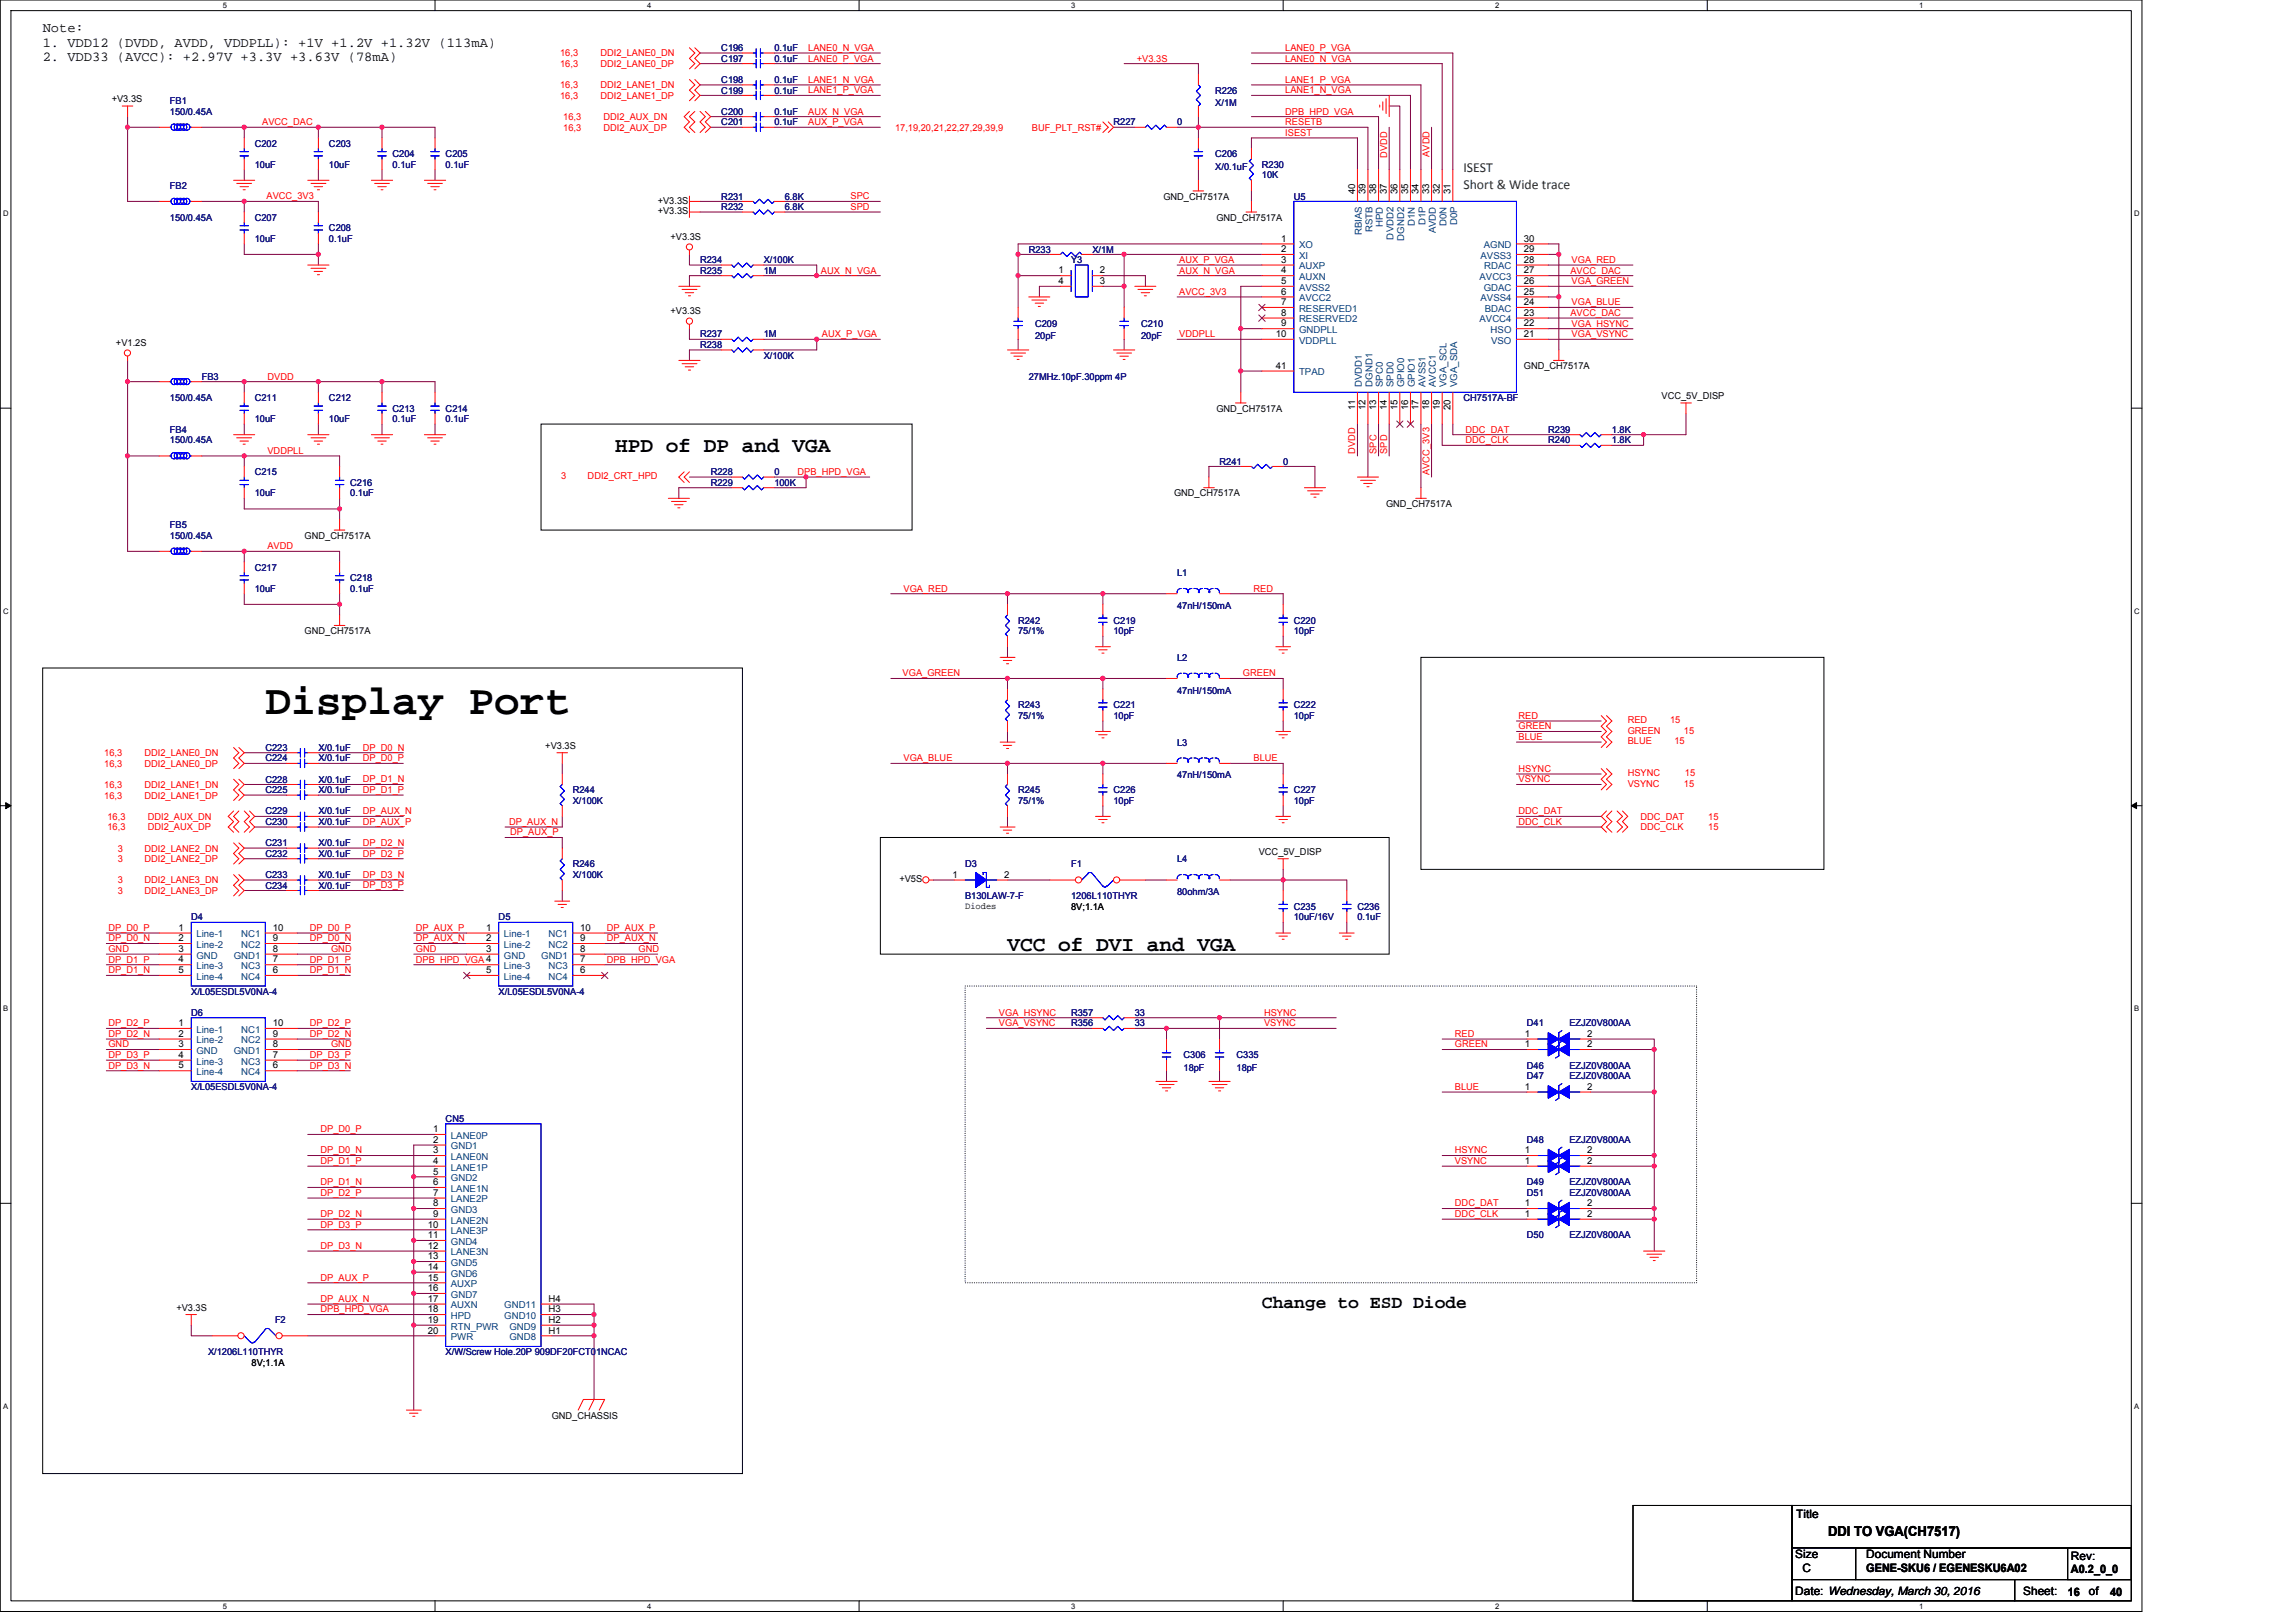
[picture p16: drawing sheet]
<svg xmlns="http://www.w3.org/2000/svg" width="297mm" height="210mm" viewBox="0 0 297 210" stroke-linecap="round" stroke-linejoin="round" font-family="sans-serif">
<defs><g id="words">
<text font-size="5.5" x="34.3" y="92.4">Display Port</text>
<g font-size="2.7">
<text x="79.6" y="58.5">HPD of DP and VGA</text>
<text x="130.3" y="123">VCC of DVI and VGA</text>
</g>
<text font-size="2.3" x="163.3" y="169.3">Change to ESD Diode</text>
<g font-size="1.8">
<text x="5.5" y="4.1">Note:</text>
<text x="5.5" y="6">1. VDD12 (DVDD, AVDD, VDDPLL): +1V +1.2V +1.32V (113mA)</text>
<text x="5.5" y="7.9">2. VDD33 (AVCC): +2.97V +3.3V +3.63V (78mA)</text>
<text x="236.5" y="198.8">DDI TO VGA(CH7517)</text>
</g>
<g font-size="1.8" fill="#008000">
<text x="189.3" y="22.3">ISEST</text>
<text x="189.3" y="24.4">Short &amp; Wide trace</text>
</g>
<g font-size="1.5">
<text x="232.4" y="196.4">Title</text>
<text x="232.3" y="201.6">Size</text>
<text x="233.2" y="203.4">C</text>
<text x="241.4" y="201.6">Document Number</text>
<text x="241.4" y="203.4">GENE-SKU6 / EGENESKU6A02</text>
<text x="267.9" y="201.9">Rev:</text>
<text x="267.9" y="203.6">A0.2_0_0</text>
<text x="232.3" y="206.4">Date: Wednesday, March 30, 2016</text>
<text x="261.7" y="206.4">Sheet:</text>
<text x="267.5" y="206.4">16</text>
<text x="270.3" y="206.4">of</text>
<text x="273" y="206.4">40</text>
</g>
<g font-size="1.2" fill="#f00">
<text x="72.5" y="7.3">16,3</text>
<text x="72.5" y="8.7">16,3</text>
<text x="72.5" y="11.4">16,3</text>
<text x="77.7" y="7.3">DDI2_LANE0_DN</text>
<text x="77.7" y="8.7">DDI2_LANE0_DP</text>
<text x="77.7" y="11.4">DDI2_LANE1_DN</text>
<text x="104.6" y="6.6">LANE0_N_VGA</text>
<text x="104.6" y="8">LANE0_P_VGA</text>
<text x="104.6" y="10.7">LANE1_N_VGA</text>
<text x="147.1" y="8">+V3.3S</text>
<text x="166.3" y="6.6">LANE0_P_VGA</text>
<text x="166.3" y="8">LANE0_N_VGA</text>
<text x="166.3" y="10.7">LANE1_P_VGA</text>
<text x="33.9" y="16.2">AVCC_DAC</text>
<text x="72.5" y="12.8">16,3</text>
<text x="72.9" y="16.9">16,3</text>
<text x="72.9" y="15.5">16,3</text>
<text x="77.7" y="12.8">DDI2_LANE1_DP</text>
<text x="78.1" y="16.9">DDI2_AUX_DP</text>
<text x="78.1" y="15.5">DDI2_AUX_DN</text>
<text x="104.6" y="12.1">LANE1_P_VGA</text>
<text x="104.6" y="14.8">AUX_N_VGA</text>
<text x="104.6" y="16.2">AUX_P_VGA</text>
<text x="115.8" y="16.9">17,19,20,21,22,27,29,39,9</text>
<text x="133.5" y="16.9">BUF_PLT_RST#</text>
<text x="166.3" y="17.6">ISEST</text>
<text x="166.3" y="12.1">LANE1_N_VGA</text>
<text x="166.3" y="14.8">DPB_HPD_VGA</text>
<text x="166.3" y="16.2">RESETB</text>
<text x="179.4" y="20.4" transform="rotate(-90 179.4 20.4)">DVDD</text>
<text x="184.9" y="20.3" transform="rotate(-90 184.9 20.3)">AVDD</text>
<text x="34.5" y="25.8">AVCC_3V3</text>
<text x="110" y="25.8">SPC</text>
<text x="110" y="27.2">SPD</text>
<text x="106.2" y="35.4">AUX_N_VGA</text>
<text x="152.6" y="34">AUX_P_VGA</text>
<text x="152.6" y="35.4">AUX_N_VGA</text>
<text x="203.2" y="35.4">AVCC_DAC</text>
<text x="203.3" y="34">VGA_RED</text>
<text x="152.6" y="38.1">AVCC_3V3</text>
<text x="203.2" y="40.9">AVCC_DAC</text>
<text x="203.3" y="36.8">VGA_GREEN</text>
<text x="203.3" y="39.5">VGA_BLUE</text>
<text x="106.3" y="43.6">AUX_P_VGA</text>
<text x="152.6" y="43.6">VDDPLL</text>
<text x="203.3" y="42.2">VGA_HSYNC</text>
<text x="203.3" y="43.6">VGA_VSYNC</text>
<text x="34.6" y="49.1">DVDD</text>
<text x="34.6" y="58.7">VDDPLL</text>
<text x="175.3" y="58.7" transform="rotate(-90 175.3 58.7)">DVDD</text>
<text x="178.1" y="58.7" transform="rotate(-90 178.1 58.7)">SPC</text>
<text x="179.4" y="58.7" transform="rotate(-90 179.4 58.7)">SPD</text>
<text x="189.6" y="57.3">DDC_CLK</text>
<text x="189.6" y="56">DDC_DAT</text>
<text x="72.6" y="62">3</text>
<text x="76" y="62">DDI2_CRT_HPD</text>
<text x="103.2" y="61.4">DPB_HPD_VGA</text>
<text x="184.9" y="61.4" transform="rotate(-90 184.9 61.4)">AVCC_3V3</text>
<text x="34.6" y="71.1">AVDD</text>
<text x="116.9" y="76.5">VGA_RED</text>
<text x="162.2" y="76.5">RED</text>
<text x="116.8" y="87.5">VGA_GREEN</text>
<text x="160.8" y="87.5">GREEN</text>
<text x="196.5" y="93">RED</text>
<text x="196.5" y="94.4">GREEN</text>
<text x="196.5" y="95.7">BLUE</text>
<text x="210.6" y="93.6">RED</text>
<text x="210.6" y="95">GREEN</text>
<text x="216.1" y="93.6">15</text>
<text x="217.8" y="95">15</text>
<text x="13.5" y="97.8">16,3</text>
<text x="13.5" y="99.2">16,3</text>
<text x="13.5" y="101.9">16,3</text>
<text x="18.7" y="97.8">DDI2_LANE0_DN</text>
<text x="18.7" y="99.2">DDI2_LANE0_DP</text>
<text x="18.7" y="101.9">DDI2_LANE1_DN</text>
<text x="46.9" y="97.1">DP_D0_N</text>
<text x="46.9" y="98.5">DP_D0_P</text>
<text x="46.9" y="101.2">DP_D1_N</text>
<text x="116.9" y="98.5">VGA_BLUE</text>
<text x="162.2" y="98.5">BLUE</text>
<text x="196.5" y="99.9">HSYNC</text>
<text x="196.5" y="101.2">VSYNC</text>
<text x="210.6" y="96.3">BLUE</text>
<text x="210.6" y="100.4">HSYNC</text>
<text x="210.6" y="101.8">VSYNC</text>
<text x="216.6" y="96.3">15</text>
<text x="217.8" y="101.8">15</text>
<text x="218" y="100.4">15</text>
<text x="13.5" y="103.3">16,3</text>
<text x="13.9" y="107.4">16,3</text>
<text x="13.9" y="106">16,3</text>
<text x="18.7" y="103.3">DDI2_LANE1_DP</text>
<text x="19.1" y="107.4">DDI2_AUX_DP</text>
<text x="19.1" y="106">DDI2_AUX_DN</text>
<text x="46.9" y="102.6">DP_D1_P</text>
<text x="46.9" y="105.3">DP_AUX_N</text>
<text x="46.9" y="106.7">DP_AUX_P</text>
<text x="65.9" y="106.7">DP_AUX_N</text>
<text x="196.5" y="105.3">DDC_DAT</text>
<text x="196.5" y="106.7">DDC_CLK</text>
<text x="212.2" y="106">DDC_DAT</text>
<text x="212.2" y="107.4">DDC_CLK</text>
<text x="221" y="107.4">15</text>
<text x="221" y="106">15</text>
<text x="15.3" y="110.2">3</text>
<text x="15.3" y="111.5">3</text>
<text x="18.7" y="110.2">DDI2_LANE2_DN</text>
<text x="18.7" y="111.5">DDI2_LANE2_DP</text>
<text x="46.9" y="109.5">DP_D2_N</text>
<text x="46.9" y="110.8">DP_D2_P</text>
<text x="46.9" y="113.6">DP_D3_N</text>
<text x="66" y="108.1">DP_AUX_P</text>
<text x="15.3" y="114.3">3</text>
<text x="15.3" y="115.7">3</text>
<text x="18.7" y="114.3">DDI2_LANE3_DN</text>
<text x="18.7" y="115.7">DDI2_LANE3_DP</text>
<text x="46.9" y="114.9">DP_D3_P</text>
<text x="14" y="120.4">DP_D0_P</text>
<text x="14" y="121.8">DP_D0_N</text>
<text x="14" y="124.5">DP_D1_P</text>
<text x="14" y="125.9">DP_D1_N</text>
<text x="14" y="123.2">GND</text>
<text x="40.1" y="120.4">DP_D0_P</text>
<text x="40.1" y="121.8">DP_D0_N</text>
<text x="40.1" y="124.5">DP_D1_P</text>
<text x="40.1" y="125.9">DP_D1_N</text>
<text x="42.8" y="123.2">GND</text>
<text x="53.8" y="120.4">DP_AUX_P</text>
<text x="53.8" y="121.8">DP_AUX_N</text>
<text x="53.8" y="124.5">DPB_HPD_VGA 4</text>
<text x="53.8" y="123.2">GND</text>
<text x="78.5" y="120.4">DP_AUX_P</text>
<text x="78.5" y="121.8">DP_AUX_N</text>
<text x="78.5" y="124.5">DPB_HPD_VGA</text>
<text x="82.6" y="123.2">GND</text>
<text x="129.2" y="131.4">VGA_HSYNC</text>
<text x="163.5" y="131.4">HSYNC</text>
<text x="14" y="132.8">DP_D2_P</text>
<text x="14" y="134.2">DP_D2_N</text>
<text x="14" y="136.9">DP_D3_P</text>
<text x="14" y="135.5">GND</text>
<text x="40.1" y="132.8">DP_D2_P</text>
<text x="40.1" y="134.2">DP_D2_N</text>
<text x="40.1" y="136.9">DP_D3_P</text>
<text x="42.8" y="135.5">GND</text>
<text x="129.2" y="132.8">VGA_VSYNC</text>
<text x="163.5" y="132.8">VSYNC</text>
<text x="188.2" y="134.2">RED</text>
<text x="188.2" y="135.5">GREEN</text>
<text x="14" y="138.3">DP_D3_N</text>
<text x="40.1" y="138.3">DP_D3_N</text>
<text x="188.2" y="141">BLUE</text>
<text x="41.5" y="149.2">DP_D0_N</text>
<text x="41.5" y="146.5">DP_D0_P</text>
<text x="188.2" y="149.2">HSYNC</text>
<text x="41.5" y="150.6">DP_D1_P</text>
<text x="41.5" y="153.4">DP_D1_N</text>
<text x="41.5" y="154.7">DP_D2_P</text>
<text x="188.2" y="150.6">VSYNC</text>
<text x="41.5" y="157.5">DP_D2_N</text>
<text x="41.5" y="158.8">DP_D3_P</text>
<text x="41.5" y="161.6">DP_D3_N</text>
<text x="188.2" y="156.1">DDC_DAT</text>
<text x="188.2" y="157.5">DDC_CLK</text>
<text x="41.5" y="165.7">DP_AUX_P</text>
<text x="41.5" y="168.4">DP_AUX_N</text>
<text x="41.5" y="169.8">DPB_HPD_VGA</text>
</g>
<g font-size="1.2" fill="#000080">
<text x="93.3" y="8">C197</text>
<text x="93.3" y="10.7">C198</text>
<text x="93.3" y="6.6">C196</text>
<text x="100.2" y="8">0.1uF</text>
<text x="100.2" y="10.7">0.1uF</text>
<text x="100.2" y="6.6">0.1uF</text>
<text x="22" y="13.5">FB1</text>
<text x="22" y="14.8">150/0.45A</text>
<text x="93.3" y="12.1">C199</text>
<text x="93.3" y="14.8">C200</text>
<text x="93.3" y="16.2">C201</text>
<text x="100.2" y="12.1">0.1uF</text>
<text x="100.2" y="14.8">0.1uF</text>
<text x="100.2" y="16.2">0.1uF</text>
<text x="144.1" y="16.2">R227</text>
<text x="152.3" y="16.2">0</text>
<text x="157.2" y="12.1">R226</text>
<text x="157.2" y="13.7">X/1M</text>
<text x="33" y="19">C202</text>
<text x="33" y="21.7">10uF</text>
<text x="42.6" y="19">C203</text>
<text x="42.6" y="21.7">10uF</text>
<text x="50.8" y="20.3">C204</text>
<text x="50.8" y="21.7">0.1uF</text>
<text x="57.7" y="20.3">C205</text>
<text x="57.7" y="21.7">0.1uF</text>
<text x="157.2" y="20.3">C206</text>
<text x="157.2" y="22">X/0.1uF</text>
<text x="163.3" y="21.7">R230</text>
<text x="163.3" y="23.1">10K</text>
<text x="22" y="24.4">FB2</text>
<text x="22" y="28.6">150/0.45A</text>
<text x="33" y="28.6">C207</text>
<text x="42.6" y="29.9">C208</text>
<text x="93.3" y="27.2">R232</text>
<text x="93.3" y="25.8">R231</text>
<text x="101.5" y="27.2">6.8K</text>
<text x="101.5" y="25.8">6.8K</text>
<text x="167.4" y="25.8">U5</text>
<text x="33" y="31.3">10uF</text>
<text x="42.6" y="31.3">0.1uF</text>
<text x="90.6" y="34">R234</text>
<text x="90.6" y="35.4">R235</text>
<text x="98.8" y="34">X/100K</text>
<text x="98.8" y="35.4">1M</text>
<text x="133.1" y="32.7">R233</text>
<text x="138.6" y="34">Y3</text>
<text x="141.3" y="32.7">X/1M</text>
<text x="90.6" y="43.6">R237</text>
<text x="90.6" y="45">R238</text>
<text x="98.8" y="43.6">1M</text>
<text x="98.8" y="46.4">X/100K</text>
<text x="133.9" y="42.3">C209</text>
<text x="133.9" y="43.9">20pF</text>
<text x="147.6" y="42.3">C210</text>
<text x="147.6" y="43.9">20pF</text>
<text x="22" y="51.9">150/0.45A</text>
<text x="26.1" y="49.1">FB3</text>
<text x="33" y="51.9">C211</text>
<text x="42.6" y="51.9">C212</text>
<text x="50.8" y="53.3">C213</text>
<text x="57.7" y="53.3">C214</text>
<text x="133.1" y="49.1">27MHz.10pF.30ppm 4P</text>
<text x="189.3" y="51.9">CH7517A-BF</text>
<text x="22" y="56">FB4</text>
<text x="22" y="57.4">150/0.45A</text>
<text x="33" y="54.6">10uF</text>
<text x="42.6" y="54.6">10uF</text>
<text x="50.8" y="54.6">0.1uF</text>
<text x="57.7" y="54.6">0.1uF</text>
<text x="200.3" y="57.4">R240</text>
<text x="200.3" y="56">R239</text>
<text x="208.5" y="57.4">1.8K</text>
<text x="208.5" y="56">1.8K</text>
<text x="33" y="61.5">C215</text>
<text x="33" y="64.2">10uF</text>
<text x="45.3" y="62.8">C216</text>
<text x="45.3" y="64.2">0.1uF</text>
<text x="91.9" y="62.8">R229</text>
<text x="91.9" y="61.5">R228</text>
<text x="100.2" y="62.8">100K</text>
<text x="100.2" y="61.5">0</text>
<text x="157.8" y="60.1">R241</text>
<text x="166" y="60.1">0</text>
<text x="22" y="68.3">FB5</text>
<text x="22" y="69.7">150/0.45A</text>
<text x="33" y="73.8">C217</text>
<text x="33" y="76.6">10uF</text>
<text x="45.3" y="75.2">C218</text>
<text x="45.3" y="76.6">0.1uF</text>
<text x="152.3" y="74.5">L1</text>
<text x="131.7" y="80.7">R242</text>
<text x="131.7" y="82">75/1%</text>
<text x="144.1" y="80.7">C219</text>
<text x="144.1" y="82">10pF</text>
<text x="152.3" y="78.8">47nH/150mA</text>
<text x="167.4" y="80.7">C220</text>
<text x="167.4" y="82">10pF</text>
<text x="152.3" y="85.5">L2</text>
<text x="152.3" y="89.7">47nH/150mA</text>
<text x="131.7" y="91.7">R243</text>
<text x="131.7" y="93">75/1%</text>
<text x="144.1" y="91.7">C221</text>
<text x="144.1" y="93">10pF</text>
<text x="167.4" y="91.7">C222</text>
<text x="167.4" y="93">10pF</text>
<text x="34.3" y="97.1">C223</text>
<text x="34.3" y="98.5">C224</text>
<text x="34.3" y="101.3">C228</text>
<text x="41.2" y="97.1">X/0.1uF</text>
<text x="41.2" y="98.5">X/0.1uF</text>
<text x="41.2" y="101.3">X/0.1uF</text>
<text x="152.3" y="96.5">L3</text>
<text x="152.3" y="100.7">47nH/150mA</text>
<text x="34.3" y="102.6">C225</text>
<text x="34.3" y="105.4">C229</text>
<text x="34.3" y="106.7">C230</text>
<text x="41.2" y="102.6">X/0.1uF</text>
<text x="41.2" y="105.4">X/0.1uF</text>
<text x="41.2" y="106.7">X/0.1uF</text>
<text x="74.1" y="102.6">R244</text>
<text x="74.1" y="104">X/100K</text>
<text x="131.7" y="102.6">R245</text>
<text x="131.7" y="104">75/1%</text>
<text x="144.1" y="102.6">C226</text>
<text x="144.1" y="104">10pF</text>
<text x="167.4" y="102.6">C227</text>
<text x="167.4" y="104">10pF</text>
<text x="34.3" y="109.5">C231</text>
<text x="34.3" y="110.8">C232</text>
<text x="34.3" y="113.6">C233</text>
<text x="41.2" y="109.5">X/0.1uF</text>
<text x="41.2" y="110.8">X/0.1uF</text>
<text x="41.2" y="113.6">X/0.1uF</text>
<text x="74.1" y="112.2">R246</text>
<text x="74.1" y="113.6">X/100K</text>
<text x="124.9" y="112.2">D3</text>
<text x="138.6" y="112.2">F1</text>
<text x="152.3" y="111.5">L4</text>
<text x="24.7" y="119.1">D4</text>
<text x="34.3" y="115">C234</text>
<text x="41.2" y="115">X/0.1uF</text>
<text x="64.5" y="119.1">D5</text>
<text x="124.9" y="116.3">B130LAW-7-F</text>
<text x="138.6" y="116.3">1206L110THYR</text>
<text x="152.3" y="115.8">80ohm/3A</text>
<text x="167.4" y="117.7">C235</text>
<text x="167.4" y="119.1">10uF/16V</text>
<text x="175.6" y="117.7">C236</text>
<text x="175.6" y="119.1">0.1uF</text>
<text x="24.7" y="128.7">X/L05ESDL5V0NA-4</text>
<text x="24.7" y="131.4">D6</text>
<text x="64.5" y="128.7">X/L05ESDL5V0NA-4</text>
<text x="138.6" y="131.4">R357</text>
<text x="146.8" y="131.4">33</text>
<text x="138.6" y="132.8">R356</text>
<text x="146.8" y="132.8">33</text>
<text x="153.1" y="136.9">C306</text>
<text x="160" y="136.9">C335</text>
<text x="197.5" y="132.8">D41</text>
<text x="203" y="132.8">EZJZ0V800AA</text>
<text x="24.7" y="141">X/L05ESDL5V0NA-4</text>
<text x="153.1" y="138.6">18pF</text>
<text x="160" y="138.6">18pF</text>
<text x="197.5" y="138.3">D46</text>
<text x="197.5" y="139.7">D47</text>
<text x="203" y="138.3">EZJZ0V800AA</text>
<text x="203" y="139.7">EZJZ0V800AA</text>
<text x="57.7" y="145.1">CN5</text>
<text x="197.5" y="147.9">D48</text>
<text x="203" y="147.9">EZJZ0V800AA</text>
<text x="197.5" y="153.4">D49</text>
<text x="197.5" y="154.7">D51</text>
<text x="203" y="153.4">EZJZ0V800AA</text>
<text x="203" y="154.7">EZJZ0V800AA</text>
<text x="197.5" y="160.2">D50</text>
<text x="203" y="160.2">EZJZ0V800AA</text>
<text x="35.6" y="171.2">F2</text>
<text x="26.9" y="175.3">X/1206L110THYR</text>
<text x="57.7" y="175.3">X/W/Screw Hole.20P 909DF20FCT01NCAC</text>
</g>
<g font-size="1.2">
<text x="14.5" y="13.2">+V3.3S</text>
<text x="85.1" y="26.4">+V3.3S</text>
<text x="85.1" y="27.7">+V3.3S</text>
<text x="150.5" y="25.8">GND_CH7517A</text>
<text x="157.4" y="28.6">GND_CH7517A</text>
<text x="175.3" y="25.1" transform="rotate(-90 175.3 25.1)">40</text>
<text x="176.7" y="25.1" transform="rotate(-90 176.7 25.1)">39</text>
<text x="178.1" y="25.1" transform="rotate(-90 178.1 25.1)">38</text>
<text x="179.4" y="25.1" transform="rotate(-90 179.4 25.1)">37</text>
<text x="180.8" y="25.1" transform="rotate(-90 180.8 25.1)">36</text>
<text x="182.2" y="25.1" transform="rotate(-90 182.2 25.1)">35</text>
<text x="183.5" y="25.1" transform="rotate(-90 183.5 25.1)">34</text>
<text x="184.9" y="25.1" transform="rotate(-90 184.9 25.1)">33</text>
<text x="186.3" y="25.1" transform="rotate(-90 186.3 25.1)">32</text>
<text x="187.7" y="25.1" transform="rotate(-90 187.7 25.1)">31</text>
<text x="86.7" y="31">+V3.3S</text>
<text x="136.9" y="35.4">1</text>
<text x="142.3" y="35.4">2</text>
<text x="165.8" y="31.3">1</text>
<text x="165.8" y="32.6">2</text>
<text x="165.8" y="34">3</text>
<text x="165.8" y="35.4">4</text>
<text x="197.1" y="34">28</text>
<text x="197.1" y="32.6">29</text>
<text x="197.1" y="35.4">27</text>
<text x="197.1" y="31.3">30</text>
<text x="86.7" y="40.6">+V3.3S</text>
<text x="136.9" y="36.7">4</text>
<text x="142.3" y="36.7">3</text>
<text x="165.8" y="36.7">5</text>
<text x="165.8" y="38.1">6</text>
<text x="165.8" y="39.5">7</text>
<text x="165.8" y="40.9">8</text>
<text x="197.1" y="38.1">25</text>
<text x="197.1" y="39.5">24</text>
<text x="197.1" y="40.9">23</text>
<text x="197.1" y="36.7">26</text>
<text x="15" y="44.7">+V1.2S</text>
<text x="165.1" y="43.6">10</text>
<text x="165.1" y="47.7">41</text>
<text x="165.8" y="42.2">9</text>
<text x="197.1" y="42.2">22</text>
<text x="197.1" y="47.8">GND_CH7517A</text>
<text x="197.1" y="43.6">21</text>
<text x="157.4" y="53.3">GND_CH7517A</text>
<text x="175.3" y="53.1" transform="rotate(-90 175.3 53.1)">11</text>
<text x="176.7" y="53.1" transform="rotate(-90 176.7 53.1)">12</text>
<text x="178.1" y="53.1" transform="rotate(-90 178.1 53.1)">13</text>
<text x="179.4" y="53.1" transform="rotate(-90 179.4 53.1)">14</text>
<text x="180.8" y="53.1" transform="rotate(-90 180.8 53.1)">15</text>
<text x="182.2" y="53.1" transform="rotate(-90 182.2 53.1)">16</text>
<text x="183.5" y="53.1" transform="rotate(-90 183.5 53.1)">17</text>
<text x="184.9" y="53.1" transform="rotate(-90 184.9 53.1)">18</text>
<text x="186.3" y="53.1" transform="rotate(-90 186.3 53.1)">19</text>
<text x="187.7" y="53.1" transform="rotate(-90 187.7 53.1)">20</text>
<text x="215" y="51.6">VCC_5V_DISP</text>
<text x="151.9" y="64.2">GND_CH7517A</text>
<text x="179.3" y="65.6">GND_CH7517A</text>
<text x="39.4" y="69.7">GND_CH7517A</text>
<text x="39.4" y="82">GND_CH7517A</text>
<text x="70.5" y="96.9">+V3.3S</text>
<text x="123.2" y="113.6">1</text>
<text x="129.9" y="113.6">2</text>
<text x="162.9" y="110.6">VCC_5V_DISP</text>
<text x="116.3" y="114.2">+V5S</text>
<text x="124.9" y="117.6">Diodes</text>
<text x="138.6" y="117.7">8V;1.1A</text>
<text x="23.1" y="120.4">1</text>
<text x="23.1" y="121.8">2</text>
<text x="23.1" y="123.1">3</text>
<text x="23.1" y="124.5">4</text>
<text x="23.1" y="125.9">5</text>
<text x="35.3" y="121.8">9</text>
<text x="35.3" y="124.5">7</text>
<text x="35.3" y="125.9">6</text>
<text x="35.3" y="120.4">10</text>
<text x="35.3" y="123.1">8</text>
<text x="62.9" y="120.4">1</text>
<text x="62.9" y="121.8">2</text>
<text x="62.9" y="123.1">3</text>
<text x="62.9" y="125.9">5</text>
<text x="75.1" y="121.8">9</text>
<text x="75.1" y="124.5">7</text>
<text x="75.1" y="125.9">6</text>
<text x="75.1" y="120.4">10</text>
<text x="75.1" y="123.1">8</text>
<text x="23.1" y="132.8">1</text>
<text x="23.1" y="134.1">2</text>
<text x="23.1" y="135.5">3</text>
<text x="23.1" y="136.9">4</text>
<text x="35.3" y="134.1">9</text>
<text x="35.3" y="136.9">7</text>
<text x="35.3" y="132.8">10</text>
<text x="35.3" y="135.5">8</text>
<text x="197.3" y="134.1">1</text>
<text x="197.3" y="135.5">1</text>
<text x="205.4" y="134.1">2</text>
<text x="205.4" y="135.5">2</text>
<text x="23.1" y="138.2">5</text>
<text x="35.3" y="138.2">6</text>
<text x="197.3" y="141">1</text>
<text x="205.4" y="141">2</text>
<text x="56" y="146.5">1</text>
<text x="56" y="149.2">3</text>
<text x="56" y="147.8">2</text>
<text x="197.3" y="149.2">1</text>
<text x="205.4" y="149.2">2</text>
<text x="56" y="150.6">4</text>
<text x="56" y="154.7">7</text>
<text x="56" y="153.3">6</text>
<text x="56" y="152">5</text>
<text x="197.3" y="150.6">1</text>
<text x="205.4" y="150.6">2</text>
<text x="55.3" y="158.8">10</text>
<text x="55.3" y="161.6">12</text>
<text x="55.3" y="160.2">11</text>
<text x="56" y="157.4">9</text>
<text x="56" y="156.1">8</text>
<text x="197.3" y="157.4">1</text>
<text x="197.3" y="156.1">1</text>
<text x="205.4" y="157.4">2</text>
<text x="205.4" y="156.1">2</text>
<text x="55.3" y="162.9">13</text>
<text x="55.3" y="164.3">14</text>
<text x="55.3" y="165.7">15</text>
<text x="55.3" y="167">16</text>
<text x="22.8" y="169.6">+V3.3S</text>
<text x="55.3" y="168.4">17</text>
<text x="55.3" y="169.8">18</text>
<text x="55.3" y="171.2">19</text>
<text x="55.3" y="172.5">20</text>
<text x="70.9" y="171.2">H2</text>
<text x="70.9" y="172.5">H1</text>
<text x="70.9" y="169.8">H3</text>
<text x="70.9" y="168.4">H4</text>
<text x="32.6" y="176.7">8V;1.1A</text>
<text x="71.4" y="183.6">GND_CHASSIS</text>
</g>
<g font-size="1.2" fill="#004080">
<text x="178.9" y="29.4" transform="rotate(-90 178.9 29.4)">HPD</text>
<text x="183" y="29.3" transform="rotate(-90 183 29.3)">D1N</text>
<text x="184.4" y="29.2" transform="rotate(-90 184.4 29.2)">D1P</text>
<text x="187.2" y="29.3" transform="rotate(-90 187.2 29.3)">D0N</text>
<text x="188.5" y="29.2" transform="rotate(-90 188.5 29.2)">D0P</text>
<text x="168.1" y="32.1">XO</text>
<text x="168.1" y="33.5">XI</text>
<text x="168.1" y="34.9">AUXP</text>
<text x="176.2" y="30.5" transform="rotate(-90 176.2 30.5)">RBIAS</text>
<text x="177.5" y="30.1" transform="rotate(-90 177.5 30.1)">RSTB</text>
<text x="180.3" y="31" transform="rotate(-90 180.3 31)">DVDD2</text>
<text x="181.7" y="31.1" transform="rotate(-90 181.7 31.1)">DGND2</text>
<text x="185.8" y="30.2" transform="rotate(-90 185.8 30.2)">AVDD</text>
<text x="191.5" y="33.5">AVSS3</text>
<text x="192" y="32.1">AGND</text>
<text x="192" y="34.9">RDAC</text>
<text x="168.1" y="36.2">AUXN</text>
<text x="168.1" y="37.6">AVSS2</text>
<text x="168.1" y="39">AVCC2</text>
<text x="168.1" y="40.3">RESERVED1</text>
<text x="168.1" y="41.7">RESERVED2</text>
<text x="191.4" y="41.7">AVCC4</text>
<text x="191.4" y="36.2">AVCC3</text>
<text x="191.5" y="39">AVSS4</text>
<text x="192" y="37.6">GDAC</text>
<text x="192.1" y="40.3">BDAC</text>
<text x="168.1" y="43.1">GNDPLL</text>
<text x="168.1" y="44.5">VDDPLL</text>
<text x="192.8" y="43.1">HSO</text>
<text x="192.9" y="44.5">VSO</text>
<text x="168.1" y="48.6">TPAD</text>
<text x="176.2" y="50.1" transform="rotate(-90 176.2 50.1)">DVDD1</text>
<text x="177.5" y="50.1" transform="rotate(-90 177.5 50.1)">DGND1</text>
<text x="178.9" y="50.1" transform="rotate(-90 178.9 50.1)">SPC0</text>
<text x="180.3" y="50.1" transform="rotate(-90 180.3 50.1)">SPD0</text>
<text x="181.7" y="50.1" transform="rotate(-90 181.7 50.1)">GPIO0</text>
<text x="183" y="50.1" transform="rotate(-90 183 50.1)">GPIO1</text>
<text x="184.4" y="50.1" transform="rotate(-90 184.4 50.1)">AVSS1</text>
<text x="185.8" y="50.1" transform="rotate(-90 185.8 50.1)">AVCC1</text>
<text x="187.2" y="50.1" transform="rotate(-90 187.2 50.1)">VGA_SCL</text>
<text x="188.5" y="50.1" transform="rotate(-90 188.5 50.1)">VGA_SDA</text>
<text x="25.4" y="121.3">Line-1</text>
<text x="25.4" y="122.6">Line-2</text>
<text x="25.4" y="124">GND</text>
<text x="25.4" y="125.4">Line-3</text>
<text x="30.2" y="124">GND1</text>
<text x="31.2" y="122.6">NC2</text>
<text x="31.2" y="125.4">NC3</text>
<text x="31.2" y="121.3">NC1</text>
<text x="65.2" y="121.3">Line-1</text>
<text x="65.2" y="122.6">Line-2</text>
<text x="65.2" y="124">GND</text>
<text x="65.2" y="125.4">Line-3</text>
<text x="70" y="124">GND1</text>
<text x="71" y="122.6">NC2</text>
<text x="71" y="125.4">NC3</text>
<text x="71" y="121.3">NC1</text>
<text x="25.4" y="126.8">Line-4</text>
<text x="31.2" y="126.8">NC4</text>
<text x="65.2" y="126.8">Line-4</text>
<text x="71" y="126.8">NC4</text>
<text x="25.4" y="133.6">Line-1</text>
<text x="25.4" y="135">Line-2</text>
<text x="25.4" y="136.4">GND</text>
<text x="25.4" y="137.7">Line-3</text>
<text x="30.2" y="136.4">GND1</text>
<text x="31.2" y="135">NC2</text>
<text x="31.2" y="137.7">NC3</text>
<text x="31.2" y="133.6">NC1</text>
<text x="25.4" y="139.1">Line-4</text>
<text x="31.2" y="139.1">NC4</text>
<text x="58.3" y="147.3">LANE0P</text>
<text x="58.3" y="148.7">GND1</text>
<text x="58.3" y="150.1">LANE0N</text>
<text x="58.3" y="151.4">LANE1P</text>
<text x="58.3" y="155.6">LANE2P</text>
<text x="58.3" y="154.2">LANE1N</text>
<text x="58.3" y="152.8">GND2</text>
<text x="58.3" y="158.3">LANE2N</text>
<text x="58.3" y="159.7">LANE3P</text>
<text x="58.3" y="156.9">GND3</text>
<text x="58.3" y="161.1">GND4</text>
<text x="58.3" y="162.4">LANE3N</text>
<text x="58.3" y="163.8">GND5</text>
<text x="58.3" y="165.2">GND6</text>
<text x="58.3" y="166.5">AUXP</text>
<text x="58.3" y="167.9">GND7</text>
<text x="58.3" y="169.3">AUXN</text>
<text x="58.3" y="170.6">HPD</text>
<text x="58.3" y="172">RTN_PWR</text>
<text x="58.3" y="173.4">PWR</text>
<text x="65.2" y="170.6">GND10</text>
<text x="65.2" y="169.3">GND11</text>
<text x="65.9" y="172">GND9</text>
<text x="65.9" y="173.4">GND8</text>
</g>
<g font-size="1">
<text x="28.8" y="1">5</text>
<text x="83.7" y="1">4</text>
<text x="138.6" y="1">3</text>
<text x="193.4" y="1">2</text>
<text x="248.3" y="1">1</text>
<text x=".4" y="28">D</text>
<text x="276.1" y="28">D</text>
<text x=".4" y="79.4">C</text>
<text x="276.1" y="79.4">C</text>
<text x=".4" y="130.9">B</text>
<text x="276.1" y="130.9">B</text>
<text x=".4" y="182.3">A</text>
<text x="276.1" y="182.3">A</text>
<text x="28.8" y="208.2">5</text>
<text x="83.7" y="208.2">4</text>
<text x="138.6" y="208.2">3</text>
<text x="193.4" y="208.2">2</text>
<text x="248.3" y="208.2">1</text>
</g>
</g></defs>
<path d="M0 0h277.1v208.5h-277.1zM1.4 1.4h274.3v205.7h-274.3z" fill="none" stroke="#000" stroke-width=".13"/>
<g fill="#fff">
<path d="M28.8 .1h.6v1.1h-.6z"/>
<path d="M28.8 207.3h.6v1.1h-.6z"/>
</g>
<path d="M56.3 0v1.4M56.3 207.1v1.4" fill="none" stroke="#000" stroke-width=".13"/>
<g fill="#fff">
<path d="M83.7 .1h.6v1.1h-.6z"/>
<path d="M83.7 207.3h.6v1.1h-.6z"/>
</g>
<path d="M111.1 0v1.4M111.1 207.1v1.4" fill="none" stroke="#000" stroke-width=".13"/>
<g fill="#fff">
<path d="M138.6 .1h.5v1.1h-.5z"/>
<path d="M138.6 207.3h.5v1.1h-.5z"/>
</g>
<path d="M166 0v1.4M166 207.1v1.4" fill="none" stroke="#000" stroke-width=".13"/>
<g fill="#fff">
<path d="M193.4 .1h.6v1.1h-.6z"/>
<path d="M193.4 207.3h.6v1.1h-.6z"/>
</g>
<path d="M220.9 0v1.4M220.9 207.1v1.4" fill="none" stroke="#000" stroke-width=".13"/>
<g fill="#fff">
<path d="M248.3 .1h.6v1.1h-.6z"/>
<path d="M248.3 207.3h.6v1.1h-.6z"/>
<path d="M.4 27.1h.7v1.1h-.7z"/>
<path d="M276.1 27.1h.7v1.1h-.7z"/>
<path d="M.4 78.5h.7v1.1h-.7z"/>
<path d="M276.1 78.5h.7v1.1h-.7z"/>
</g>
<path d="M0 52.8h1.4M275.7 52.8h1.4" fill="none" stroke="#000" stroke-width=".13"/>
<g fill="#fff">
<path d="M.4 130h.7v1.1h-.7z"/>
<path d="M276.1 130h.7v1.1h-.7z"/>
</g>
<path d="M0 104.2h1.4M275.7 104.2h1.4" fill="none" stroke="#000" stroke-width=".13"/>
<path d="M.7 103.8l.7 .4-.7 .4zM275.7 104.2l.7-.4v.8z" fill="#000" stroke="#000" stroke-width=".13"/>
<g fill="#fff">
<path d="M.4 181.4h.7v1.1h-.7z"/>
<path d="M276.1 181.4h.7v1.1h-.7z"/>
</g>
<g fill="none" stroke="#000" stroke-width=".13">
<path d="M70 54.9h48v13.7h-48zM5.5 86.4h90.6v104.2h-90.6zM183.8 85h52.2v27.5h-52.2zM113.9 108.4h65.8v15h-65.8zM0 155.7h1.4M275.7 155.7h1.4M211.3 194.8h20.5v12.3h-20.5zM231.8 194.8h43.9v5.5h-43.9zM231.8 200.3h8.3v4.1h-8.3zM231.8 204.4h28.8v2.7h-28.8zM240.1 200.3h35.6v4.1h-35.6zM260.6 204.4h15.1v2.7h-15.1z"/>
<path d="M267.5 200.3h8.2v4.1h-8.2z"/>
</g>
<path d="M124.9 127.6h94.6v38.4h-94.6z" fill="none" stroke="#000" stroke-width=".13" stroke-dasharray="0 .3"/>
<g fill="none" stroke="#800040" stroke-width=".13">
<path d="M16.5 16.5h4.1M16.5 16.5v9.6h4.1M16.5 15.1v1.4M26.1 16.5h5.5M31.6 16.5v1.3M31.6 16.5h9.6M41.2 16.5h8.2v1.3M41.2 16.5v1.3M49.4 16.5h6.9v1.3M90.6 6.9h5.5M90.6 8.2h5.5M90.6 11h5.5"/>
<path d="M90.6 12.3h5.5M91.9 15.1h4.2M91.9 16.5h4.2M100.2 6.9h13.7M100.2 8.2h13.7M100.2 11h13.7M100.2 12.3h13.7M100.2 15.1h13.7M100.2 16.5h13.7M144.1 16.5h2.7M145.4 8.2h9.6v1.4M152.3 16.5h2.7v1.3"/>
<path d="M155 15.1v1.4h22v5.4M161.9 12.3h20.6v9.6M161.9 8.2h24.7v13.7M161.9 15.1h16.4v6.8M161.9 19.2v-1.4h13.7v4.1M161.9 11h21.9v10.9M161.9 6.9h26.1v15M179.7 16.5v5.4M179.7 13.7h1.4v8.2M185.2 16.5v5.4M26.1 26.1h5.5M31.6 21.9v1.4"/>
<path d="M31.6 26.1v1.3M31.6 26.1h9.6v1.3M31.6 31.6v1.3h9.6M41.2 31.6v1.3M41.2 32.9v1.4M41.2 21.9v1.4M49.4 21.9v1.4M56.3 21.9v1.4M89.2 32.9v1.4h4.1M90.6 26.1h5.5M90.6 27.4h5.5M93.3 35.7h-4.1v1.3"/>
<path d="M98.8 34.3h6.9v1.4M98.8 35.7h6.9M101.5 26.1h12.4M101.5 27.4h12.4M105.7 35.7h8.2M131.7 32.9v2.8M131.7 35.7v4.1M131.7 35.7h5.5M137.2 37h-2.7v1.4M141.3 32.9h4.1M142.7 35.7h5.5v1.3M142.7 37h2.7"/>
<path d="M145.4 32.9h17.9M145.4 37v2.8M145.4 32.9v4.1M152.3 34.3h11M152.3 35.7h11M152.3 38.4h11M155 21.9v1.4M161.9 24.7v1.4M163.3 31.6h-31.6v1.3h4.1M163.3 37h-2.8v5.5h2.8M200.3 37h11M200.3 35.7h11"/>
<path d="M200.3 39.8h11M200.3 34.3h11M200.3 38.4h1.4M200.3 31.6h1.4v1.3M200.3 32.9h1.4M201.7 38.4v6.9M201.7 32.9v5.5M16.5 59h4.1M16.5 59v12.3h4.1M16.5 49.4v9.6M16.5 46.6v2.8M16.5 49.4h4.1"/>
<path d="M26.1 49.4h5.5M26.1 59h5.5M31.6 59v1.3M31.6 54.9v1.3M31.6 59h12.3v1.3M31.6 49.4v1.4M31.6 49.4h9.6M41.2 49.4v1.4M41.2 54.9v1.3M41.2 49.4h8.2M49.4 49.4h6.9v1.4M49.4 54.9v1.3"/>
<path d="M49.4 49.4v1.4M56.3 54.9v1.3M89.2 42.5v1.4h4.1M93.3 45.3h-4.1v1.3M98.8 43.9h6.9v1.4h-6.9M105.7 43.9h8.2M131.7 43.9v1.4M145.4 43.9v1.4M152.3 43.9h11M160.5 48h2.8M160.5 48v2.8M160.5 42.5v5.5"/>
<path d="M175.6 54.9v4.1M177 54.9v6.8M178.3 54.9v4.1M179.7 54.9v4.1M183.8 54.9v8.2M185.2 54.9v6.8M186.6 54.9v2.7h16.4M188 54.9v1.3h15M200.3 42.5h11M200.3 41.1h11M200.3 43.9h11M208.5 56.2h4.1v1.4h-4.1"/>
<path d="M218.1 53.5v2.7h-5.5M26.1 71.3h5.5M31.6 71.3h12.3v1.4M31.6 76.8v1.4h12.3M31.6 64.5v1.3h12.3M31.6 71.3v1.4M43.9 64.5v1.3M43.9 65.8v1.4M43.9 78.2v1.4M43.9 76.8v1.4M89.2 61.7h5.5M94.7 63.1h-6.9v1.4"/>
<path d="M100.2 61.7h4.1M104.3 61.7h8.2M104.3 61.7v1.4h-4.1M115.2 76.8h15.1v1.4M130.3 76.8h12.4M142.7 76.8h8.2M142.7 76.8v1.4M159.1 76.8h6.9v1.4M160.5 60.3h-4.1v1.4M166 60.3h4.1v2.8M31.6 97.4h5.5M31.6 98.8h5.5"/>
<path d="M41.2 97.4h11M41.2 98.8h11M72.7 98.8v1.3M115.2 98.8h15.1M115.2 87.8h15.1M130.3 98.8h12.4M130.3 87.8h12.4M130.3 98.8v1.3M130.3 94.6v1.4M130.3 83.7v1.3M130.3 87.8v1.4M142.7 87.8h8.2"/>
<path d="M142.7 93.3v1.3M142.7 87.8v1.4M142.7 98.8h8.2M142.7 98.8v1.3M142.7 82.3v1.4M159.1 98.8h6.9v1.3M159.1 87.8h6.9v1.4M166 93.3v1.3M166 82.3v1.4M196.2 93.3h11M196.2 94.6h11M196.2 96h11"/>
<path d="M31.6 101.5h5.5M31.6 102.9h5.5M31.6 109.7h5.5M31.6 111.1h5.5M31.6 113.9h5.5M31.6 115.2h5.5M33 105.6h4.1M33 107h4.1M41.2 101.5h11M41.2 102.9h11M41.2 105.6h11M41.2 107h11"/>
<path d="M41.2 109.7h11M41.2 111.1h11M41.2 113.9h11M41.2 115.2h11M65.3 108.4h7.4v1.3M72.7 105.6v1.4h-7.4M72.7 115.2v1.4M120.8 113.9h2.7M130.3 113.9h5.5M130.3 105.6v1.4M142.7 104.2v1.4M148.2 113.9h2.7"/>
<path d="M159.1 113.9h6.9M166 113.9v1.3M166 119.3v1.4M166 113.9h8.2v1.3M166 104.2v1.4M166 112.5v1.4M174.2 119.3v1.4M196.2 105.6h11M196.2 100.1h11M196.2 101.5h11M196.2 107h11M13.8 120.7h6.8"/>
<path d="M13.8 122.1h6.8M13.8 124.8h6.8M13.8 126.2h6.8M13.8 123.4h6.8M13.8 133.1h6.8M13.8 134.4h6.8M13.8 137.2h6.8M13.8 138.5h6.8M13.8 135.8h6.8M38.5 120.7h6.8M38.5 122.1h6.8M38.5 124.8h6.8"/>
<path d="M38.5 126.2h6.8M38.5 123.4h6.8M38.5 133.1h6.8M38.5 134.4h6.8M38.5 137.2h6.8M38.5 138.5h6.8M38.5 135.8h6.8M53.5 120.7h6.9M53.5 122.1h6.9M53.5 124.8h6.9M53.5 123.4h6.9M78.2 120.7h6.9"/>
<path d="M78.2 122.1h6.9M78.2 124.8h6.9M78.2 123.4h6.9M127.6 133.1h13.7M127.6 131.7h13.7M146.8 133.1h4.1v1.3M146.8 131.7h11v2.7M150.9 133.1h22M150.9 138.5v1.4M157.8 131.7h15.1M157.8 138.5v1.4M186.6 134.4h10.9"/>
<path d="M186.6 135.8h10.9M205.8 134.4h8.2v1.4M205.8 135.8h8.2v5.5M39.8 149.5h16.5M39.8 150.9h16.5M39.8 153.6h16.5M39.8 155h16.5M39.8 157.7h16.5M39.8 159.1h16.5M39.8 146.8h16.5M53.5 156.4v4.1M53.5 156.4h2.8"/>
<path d="M53.5 152.3h2.8M56.3 148.1h-2.8v8.3M186.6 141.3h10.9M186.6 149.5h10.9M186.6 150.9h10.9M186.6 156.4h10.9M186.6 157.7h10.9M205.8 157.7h8.2v4.2M205.8 156.4h8.2v1.3M205.8 150.9h8.2v5.5M205.8 149.5h8.2v1.4M205.8 141.3h8.2v8.2"/>
<path d="M24.7 171.4v1.4h2.8M39.8 161.9h16.5M39.8 166h16.5M39.8 168.7h16.5M39.8 170.1h16.5M39.8 172.8h16.5M53.5 171.5v10.9M53.5 163.2v1.4M53.5 164.6v2.7M53.5 160.5v2.7M53.5 167.3v4.1M53.5 171.4h2.8"/>
<path d="M53.5 167.3h2.8M53.5 163.2h2.8M53.5 164.6h2.8M53.5 160.5h2.8M71.4 172.8h5.5M71.4 168.7h5.5v1.4M71.4 170.1h5.5M71.4 171.4h5.5M76.9 172.8v8.3M76.9 171.4v1.4M76.9 170.1v1.3"/>
</g>
<g fill="#f0f" stroke="#f0f" stroke-width=".13">
<circle cx="41.2" cy="32.9" r=".27"/>
<circle cx="31.6" cy="16.5" r=".27"/>
<circle cx="16.5" cy="16.5" r=".27"/>
<circle cx="49.4" cy="16.5" r=".27"/>
<circle cx="41.2" cy="16.5" r=".27"/>
<circle cx="31.6" cy="26" r=".27"/>
<circle cx="31.6" cy="49.4" r=".27"/>
<circle cx="49.4" cy="49.4" r=".27"/>
<circle cx="16.5" cy="59" r=".27"/>
<circle cx="31.6" cy="71.3" r=".27"/>
<circle cx="16.5" cy="49.4" r=".27"/>
<circle cx="43.9" cy="65.8" r=".27"/>
<circle cx="43.9" cy="78.2" r=".27"/>
<circle cx="31.6" cy="59" r=".27"/>
<circle cx="104.3" cy="61.7" r=".27"/>
<circle cx="105.6" cy="43.9" r=".27"/>
<circle cx="105.6" cy="35.7" r=".27"/>
<circle cx="41.2" cy="49.4" r=".27"/>
<circle cx="201.7" cy="38.4" r=".27"/>
<circle cx="155" cy="16.5" r=".27"/>
<circle cx="145.4" cy="37" r=".27"/>
<circle cx="131.7" cy="35.7" r=".27"/>
<circle cx="131.7" cy="32.9" r=".27"/>
<circle cx="145.4" cy="32.9" r=".27"/>
<circle cx="160.5" cy="48" r=".27"/>
<circle cx="160.5" cy="42.5" r=".27"/>
<circle cx="201.7" cy="32.9" r=".27"/>
<circle cx="142.7" cy="87.8" r=".27"/>
<circle cx="142.7" cy="98.8" r=".27"/>
<circle cx="130.3" cy="98.8" r=".27"/>
<circle cx="142.7" cy="76.8" r=".27"/>
<circle cx="130.3" cy="76.8" r=".27"/>
<circle cx="130.3" cy="87.8" r=".27"/>
<circle cx="166" cy="113.8" r=".27"/>
<circle cx="212.6" cy="56.2" r=".27"/>
<circle cx="76.8" cy="172.8" r=".27"/>
<circle cx="157.8" cy="131.7" r=".27"/>
<circle cx="150.9" cy="133" r=".27"/>
<circle cx="214" cy="135.8" r=".27"/>
<circle cx="214" cy="157.7" r=".27"/>
<circle cx="214" cy="156.3" r=".27"/>
<circle cx="214" cy="150.9" r=".27"/>
<circle cx="214" cy="149.5" r=".27"/>
<circle cx="214" cy="141.3" r=".27"/>
<circle cx="76.8" cy="171.4" r=".27"/>
<circle cx="53.5" cy="171.4" r=".27"/>
<circle cx="53.5" cy="167.3" r=".27"/>
<circle cx="53.5" cy="163.2" r=".27"/>
<circle cx="53.5" cy="164.6" r=".27"/>
<circle cx="53.5" cy="160.5" r=".27"/>
<circle cx="53.5" cy="156.3" r=".27"/>
<circle cx="53.5" cy="152.2" r=".27"/>
<circle cx="76.8" cy="170.1" r=".27"/>
</g>
<g fill="none" stroke="#f00" stroke-width=".13">
<path d="M15.8 13.7h1.4M16.5 13.7v1.4M20.6 16.5h1.4M24.7 16.5h1.4M49.4 17.8v1.4M89.2 6.2l.7 .7-.7 .7 .7 .6-.7 .7M89.2 10.3l.7 .7-.7 .7 .7 .6-.7 .7M89.2 14.4l-.7 .7 .7 .7-.7 .7 .7 .6M89.9 6.2l.7 .7-.7 .7 .7 .6-.7 .7M89.9 10.3l.7 .7-.7 .7 .7 .6-.7 .7M89.9 14.4l-.7 .7 .7 .7-.7 .7 .7 .6M90.6 14.4l.6 .7-.6 .7 .6 .7-.6 .6"/>
<path d="M91.2 14.4l.7 .7-.7 .7 .7 .7-.7 .6M96.1 8.2h1.3M98.8 8.2h1.4M142.7 15.8l.7 .7-.7 .6M143.4 15.8l.7 .7-.7 .6M178.5 13.6v.3M178.9 13.2v1.1M179.3 12.8v1.9M179.7 12.3v2.8M30.2 23.3h2.8M30.6 23.7h2M31 24.2h1.1"/>
<path d="M31.5 24.6h.2M39.8 34.3h2.8M39.8 23.3h2.8M40.2 34.7h2M40.2 23.7h2M40.6 35.1h1.1M40.6 24.2h1.1M41.1 35.5h.2M41.1 24.6h.2M48 23.3h2.8M48.5 23.7h1.9M48.9 24.2h1.1"/>
<path d="M49.3 24.6h.2M49.4 20.6v1.3M54.9 23.3h2.8M55.3 23.7h1.9M55.7 24.2h1.1M56.2 24.6h.2M87.8 37h2.8M88.2 37.4h2M88.6 37.9h1.1M89.1 38.3h.2M89.2 32.4v.5M89.2 26.1h1.4"/>
<path d="M89.2 25.4v2.7M89.2 27.4h1.4M131.7 39.8v1.3M133.1 38.4h2.7M133.5 38.8h1.9M133.9 39.2h1.1M134.3 39.6h.3M146.8 37h2.7M147.2 37.4h1.9M147.6 37.9h1.1M148 38.3h.3M154.3 24.7h1.4"/>
<path d="M155 23.3v1.4M161.2 27.4h1.4M161.9 26.1v1.3M16.5 46.1v.5M30.2 56.2h2.8M30.6 56.6h2M31 57.1h1.1M31.5 57.5h.2M31.6 53.5v1.4M31.6 50.8v1.3M39.8 56.2h2.8M40.2 56.6h2"/>
<path d="M40.6 57.1h1.1M41.1 57.5h.2M48 56.2h2.8M48.5 56.6h1.9M48.9 57.1h1.1M49.3 57.5h.2M54.9 56.2h2.8M55.3 56.6h1.9M55.7 57.1h1.1M56.2 57.5h.2M87.8 46.6h2.8M88.2 47.1h2"/>
<path d="M88.6 47.5h1.1M89.1 47.9h.2M89.2 42v.5M130.3 45.3h2.8M130.8 45.7h1.9M131.2 46.1h1.1M131.6 46.5h.2M131.7 42.5v1.4M144.1 45.3h2.7M144.5 45.7h1.9M144.9 46.1h1.1M145.3 46.5h.3"/>
<path d="M159.8 52.1h1.4M160.5 50.8v1.3M201 46.6h1.4M201.7 45.3v1.3M217.4 52.1h1.4M218.1 52.1v1.4M20.6 71.3h1.4M24.7 71.3h1.4M43.2 68.6h1.4M43.9 79.6v1.3M43.9 67.2v1.4M43.9 63.1v1.4"/>
<path d="M43.9 60.3v1.4M86.5 64.5h2.7M86.9 64.9h1.9M87.3 65.3h1.1M87.7 65.7h.3M88.5 61l-.7 .7 .7 .7M89.2 61l-.7 .7 .7 .7M94.7 63.1h1.4M98.8 63.1h1.4M155.7 63.1h1.4M156.4 61.7v1.4M168.8 63.1h2.7"/>
<path d="M169.2 63.5h1.9M169.6 63.9h1.1M170 64.3h.3M175.6 61.7h2.7M176 62.1h1.9M176.4 62.5h1.1M176.8 63h.3M183.2 64.5h1.3M183.8 63.1v1.4M30.2 96.7l.7 .7-.7 .7 .7 .7-.7 .6M30.9 96.7l.7 .7-.7 .7 .7 .7-.7 .6M37.1 97.4h1.4"/>
<path d="M39.8 97.4h1.4M43.2 80.9h1.4M72 97.4h1.4M72.7 97.4v1.4M129.4 96h1.9M129.4 85h1.9M129.8 96.4h1.1M129.8 85.4h1.1M130.2 96.8h.3M130.2 85.9h.3M141.7 94.6h2M141.7 83.7h2"/>
<path d="M142.1 95.1h1.1M142.1 84.1h1.1M142.6 95.5h.2M142.6 84.5h.2M165.1 94.6h1.9M165.1 83.7h1.9M165.5 95.1h1.1M165.5 84.1h1.1M165.9 95.5h.2M165.9 84.5h.2M166 91.9v1.4M166 89.2v1.3"/>
<path d="M207.2 92.6l.6 .7-.6 .7 .6 .6-.6 .7 .6 .7-.6 .7M207.2 99.4l.6 .7-.6 .7 .6 .7-.6 .7M207.8 92.6l.7 .7-.7 .7 .7 .6-.7 .7 .7 .7-.7 .7M207.8 99.4l.7 .7-.7 .7 .7 .7-.7 .7M30.2 100.8l.7 .7-.7 .7 .7 .7-.7 .7M30.2 109.1l.7 .6-.7 .7 .7 .7-.7 .7M30.2 113.2l.7 .7-.7 .6 .7 .7-.7 .7M30.2 104.9l-.7 .7 .7 .7-.7 .7 .7 .7M30.9 100.8l.7 .7-.7 .7 .7 .7-.7 .7M30.9 109.1l.7 .6-.7 .7 .7 .7-.7 .7M30.9 113.2l.7 .7-.7 .6 .7 .7-.7 .7M30.9 104.9l-.7 .7 .7 .7-.7 .7 .7 .7"/>
<path d="M31.6 104.9l.7 .7-.7 .7 .7 .7-.7 .7M32.3 104.9l.7 .7-.7 .7 .7 .7-.7 .7M37.1 115.2h1.4M39.8 115.2h1.4M71.8 116.6h1.9M72.2 117h1.1M72.6 117.4h.3M120.2 113.9h.6M129.4 107h1.9M129.8 107.4h1.1M130.2 107.8h.3M141.7 105.6h2"/>
<path d="M142.1 106h1.1M142.6 106.4h.2M142.7 102.9v1.3M142.7 100.1v1.4M165.1 105.6h1.9M165.3 111.1h1.4M165.5 106h1.1M165.9 106.4h.2M166 111.1v1.4M166 118v1.3M166 115.2v1.4M166 102.9v1.3"/>
<path d="M166 100.1v1.4M207.8 104.9l-.6 .7 .6 .7-.6 .7 .6 .7M208.5 104.9l-.7 .7 .7 .7-.7 .7 .7 .7M209.2 104.9l.7 .7-.7 .7 .7 .7-.7 .7M209.9 104.9l.7 .7-.7 .7 .7 .7-.7 .7M60.4 120.7h4.1M60.4 122.1h4.1M60.4 123.4h4.1M60.4 124.8h4.1M60.4 126.2h4.1M74.1 122.1h4.1M74.1 124.8h4.1"/>
<path d="M74.1 126.2h4.1M74.1 120.7h4.1M74.1 123.4h4.1M149.5 139.9h2.8M156.4 139.9h2.7M165.1 120.7h1.9M165.5 121.1h1.1M165.9 121.5h.2M173.3 120.7h1.9M173.7 121.1h1.1M174.1 121.5h.3M150 140.3h1.9"/>
<path d="M150.4 140.7h1.1M150.8 141.1h.3M156.8 140.3h1.9M157.2 140.7h1.1M157.6 141.1h.3M24 170.1h1.4M24.7 170.1v1.4M212.6 161.9h2.8M213.1 162.3h1.9M213.5 162.7h1.1M213.9 163.1h.2M52.6 182.4h1.9"/>
<path d="M53 182.8h1.1M53.4 183.2h.3M74.8 182.4l.7-1.3h2.7l-.7 1.3M76.9 181.1l-.7 1.3"/>
<circle cx="89.2" cy="31.9" r=".4"/>
<circle cx="16.5" cy="45.7" r=".4"/>
<circle cx="89.2" cy="41.5" r=".4"/>
<circle cx="119.8" cy="113.8" r=".4"/>
</g>
<g fill="none" stroke="#00f" stroke-width=".13">
<path d="M22 16.5h.1M24.6 16.5h.1M48.9 19.6h1.1M49.4 19.2v.4M97.4 8.2h.4M97.8 7.7v1.1M98.4 7.7v1.1M98.4 8.2h.4M48.9 20.2h1.1M49.4 20.2v.4M31 52.5h1.1M31 53.1h1.1"/>
<path d="M31.6 52.1v.4M31.6 53.1v.4M131.2 41.6h1.1M131.2 42.1h1.1M131.7 41.1v.5M131.7 42.1v.4M22 71.3h.1M24.6 71.3h.1M43.4 62.1h1.1M43.4 62.7h1.1M43.9 61.7v.4M43.9 62.7v.4"/>
<path d="M96.1 63.1l.2 .3 .6-.6 .5 .6 .6-.6 .5 .6 .3-.3M38.5 97.4h.4M38.9 96.8v1.1M39.4 97.4h.4M39.4 96.8v1.1M165.5 90.9h1.1M165.5 91.5h1.1M166 90.5v.4M166 91.5v.4M38.5 115.2h.4M38.9 114.7v1.1M39.4 115.2h.4"/>
<path d="M39.4 114.7v1.1M64.5 119.3h9.6v8.3h-9.6zM142.1 101.9h1.1M142.1 102.5h1.1M142.7 101.5v.4M142.7 102.5v.4M165.5 117h1.1M165.5 117.6h1.1M165.5 101.9h1.1M165.5 102.5h1.1M166 116.6v.4M166 117.6v.4"/>
<path d="M166 101.5v.4M166 102.5v.4M31.6 172.8l.8 .9M32.4 173.6a.26 .26 0 0 0 .3 .2 .26 .26 0 0 0 .2-.2M34.3 172l.3-.1 .3 .1M34.3 172l-1.3 1.7M34.9 172l.8 .8"/>
<circle cx="22.5" cy="16.4" r=".4"/>
<circle cx="22.9" cy="16.4" r=".4"/>
<circle cx="23.3" cy="16.4" r=".4"/>
<circle cx="23.8" cy="16.4" r=".4"/>
<circle cx="24.2" cy="16.4" r=".4"/>
<circle cx="22.5" cy="71.3" r=".4"/>
<circle cx="22.9" cy="71.3" r=".4"/>
<circle cx="23.3" cy="71.3" r=".4"/>
<circle cx="23.8" cy="71.3" r=".4"/>
<circle cx="24.2" cy="71.3" r=".4"/>
</g>
<path d="M60 125.8l.8 .8M60.8 125.8l-.8 .8M77.8 125.8l.9 .8M78.6 125.8l-.8 .8" fill="none" stroke="#804000" stroke-width=".13"/>
<circle cx="36.1" cy="172.8" r=".4" fill="#fff" stroke="#f00" stroke-width=".13"/>
<path d="M36.5 172.8h3.3" fill="none" stroke="#f00" stroke-width=".13"/>
<circle cx="31.2" cy="172.8" r=".4" fill="#fff" stroke="#f00" stroke-width=".13"/>
<g fill="none" stroke="#f00" stroke-width=".13">
<path d="M96.1 11h1.3M96.1 12.3h1.3M98.8 11h1.4M98.8 12.3h1.4M155 17.8v1.4M161.9 19.2v1.4M41.2 30.2v1.4M41.2 27.4v1.4M93.3 34.3h1.4M93.3 35.7h1.4M96.1 27.4h1.3M97.4 34.3h1.4"/>
<path d="M97.4 35.7h1.4M100.2 27.4h1.3M145.4 39.8v1.3M155 20.6v1.3M161.9 23.3v1.4M163.3 31.6h4.1M163.3 32.9h4.1M163.3 34.3h4.1M163.3 35.7h4.1M163.3 37h4.1M163.3 38.4h4.1M163.3 39.8h4.1"/>
<path d="M175.6 21.9v4.2M177 21.9v4.2M178.3 21.9v4.2M179.7 21.9v4.2M181.1 21.9v4.2M182.5 21.9v4.2M183.8 21.9v4.2M185.2 21.9v4.2M186.6 21.9v4.2M188 21.9v4.2M196.2 39.8h4.1M196.2 38.4h4.1"/>
<path d="M196.2 37h4.1M196.2 35.7h4.1M196.2 34.3h4.1M196.2 32.9h4.1M196.2 31.6h4.1M20.6 59h1.4M20.6 49.4h1.4M24.7 59h1.4M24.7 49.4h1.4M41.2 53.5v1.4M41.2 50.8v1.3M56.3 53.5v1.4"/>
<path d="M56.3 50.8v1.3M93.3 43.9h1.4M93.3 45.3h1.4M97.4 43.9h1.4M97.4 45.3h1.4M145.4 42.5v1.4M163.3 41.1h4.1M163.3 42.5h4.1M163.3 43.9h4.1M163.3 48h4.1M175.6 50.8v4.1M177 50.8v4.1"/>
<path d="M178.3 50.8v4.1M179.7 50.8v4.1M181.1 50.8v4.1M182.5 50.8v4.1M183.8 50.8v4.1M185.2 50.8v4.1M186.6 50.8v4.1M188 50.8v4.1M196.2 43.9h4.1M196.2 42.5h4.1M196.2 41.1h4.1M203 57.6h1.4"/>
<path d="M207.2 57.6h1.3M31.6 75.4v1.4M31.6 72.7v1.4M31.6 63.1v1.4M31.6 60.3v1.4M130.3 78.2v1.4M142.7 78.2v1.4M150.9 76.8h1.4M157.8 76.8h1.3M160.5 60.3h1.4M164.6 60.3h1.4M37.1 98.8h1.4"/>
<path d="M39.8 98.8h1.4M130.3 82.3v1.4M130.3 93.3v1.3M130.3 89.2v1.3M142.7 80.9v1.4M142.7 91.9v1.4M142.7 89.2v1.3M37.1 101.5h1.4M37.1 102.9h1.4M39.8 101.5h1.4M39.8 102.9h1.4M130.3 104.2v1.4"/>
<path d="M130.3 100.1v1.4M174.2 118v1.3M174.2 115.2v1.4M197.5 134.4h1.4M197.5 135.8h1.4M204.4 134.4h1.4M204.4 135.8h1.4M56.3 146.8h1.4M56.3 149.5h1.4M56.3 150.9h1.4M56.3 155h1.4M56.3 153.6h1.4"/>
<path d="M56.3 157.7h1.4M56.3 159.1h1.4M56.3 148.1h1.4M56.3 152.3h1.4M56.3 156.4h1.4M197.5 141.3h1.4M197.5 149.5h1.4M197.5 150.9h1.4M204.4 141.3h1.4M204.4 149.5h1.4M204.4 150.9h1.4M27.5 172.8h3.3"/>
<path d="M56.3 161.9h1.4M56.3 163.2h1.4M56.3 164.6h1.4M56.3 166h1.4M56.3 167.3h1.4M56.3 168.7h1.4M56.3 160.5h1.4M56.3 170.1h1.4M56.3 171.4h1.4M56.3 172.8h1.4M70 170.1h1.4M70 171.4h1.4"/>
<path d="M70 172.8h1.4M70 168.7h1.4"/>
</g>
<g fill="none" stroke="#00f" stroke-width=".13">
<path d="M97.4 11h.4M97.4 12.3h.4M97.8 10.4v1.1M97.8 11.8v1.1M98.4 10.4v1.1M98.4 11.8v1.1M98.4 11h.4M98.4 12.3h.4M154.5 19.6h1.1M155 19.2v.4M40.6 29.2h1.1M40.6 29.8h1.1"/>
<path d="M41.2 28.8v.4M41.2 29.8v.4M94.7 34.3l.3 .3 .5-.6 .6 .6 .5-.6 .6 .6 .2-.3M94.7 35.7l.3 .2 .5-.5 .6 .5 .5-.5 .6 .5 .2-.2M97.4 27.4l.3 .3 .6-.5 .5 .5 .6-.5 .5 .5 .3-.3M154.5 20.2h1.1M155 20.2v.4M161.9 20.6l-.3 .2 .6 .6-.6 .5 .6 .6-.6 .6 .3 .2M167.4 26.1h28.8v24.7h-28.8zM22 59h.1M22 49.4h.1M24.6 59h.1"/>
<path d="M24.6 49.4h.1M40.6 52.5h1.1M40.6 53.1h1.1M41.2 52.1v.4M41.2 53.1v.4M55.7 52.5h1.1M55.7 53.1h1.1M56.3 52.1v.4M56.3 53.1v.4M94.7 43.9l.3 .3 .5-.6 .6 .6 .5-.6 .6 .6 .2-.3M94.7 45.3l.3 .3 .5-.6 .6 .6 .5-.6 .6 .6 .2-.3M144.9 41.6h1.1"/>
<path d="M144.9 42.1h1.1M145.4 41.1v.5M145.4 42.1v.4M204.4 57.6l.3 .3 .5-.6 .6 .6 .5-.6 .6 .6 .3-.3M31 74.5h1.1M31 75h1.1M31 62.1h1.1M31 62.7h1.1M31.6 74.1v.4M31.6 75v.4M31.6 61.7v.4M31.6 62.7v.4"/>
<path d="M130.3 79.6l-.2 .2 .5 .6-.5 .5 .5 .6-.5 .5 .2 .3M142.1 80h1.1M142.7 79.6v.4M152.8 76.1a.48 .48 0 0 0-.5 .6M153.1 76.1h.1a.52 .52 0 0 1 .6 .5v.1M154.2 76.1a.48 .48 0 0 0-.5 .6M154.5 76.1a.52 .52 0 0 1 .6 .5v.1M155.6 76.1a.48 .48 0 0 0-.6 .6M155.8 76.1h.1a.52 .52 0 0 1 .6 .5v.1M156.9 76.1a.48 .48 0 0 0-.5 .6M157.2 76.1a.44 .44 0 0 1 .5 .6M161.9 60.3l.3 .3 .5-.5 .6 .5 .5-.5 .6 .5 .2-.3"/>
<path d="M38.5 98.8h.4M38.9 98.2v1.1M39.4 98.8h.4M39.4 98.2v1.1M130.3 90.5l-.2 .3 .5 .6-.5 .5 .5 .6-.5 .5 .2 .3M142.1 80.5h1.1M142.1 90.9h1.1M142.1 91.5h1.1M142.7 80.5v.4M142.7 90.5v.4M142.7 91.5v.4M38.5 101.5h.4"/>
<path d="M38.5 102.9h.4M38.9 100.9v1.1M38.9 102.3v1.1M39.4 101.5h.4M39.4 102.9h.4M39.4 100.9v1.1M39.4 102.3v1.1M130.3 101.5l-.2 .3 .5 .5-.5 .6 .5 .5-.5 .6 .2 .2M140.7 113a.41 .41 0 0 1 .6 0M140.8 113l-.8 .9M141.3 113l1.4 1.7M142.7 114.6l.2 .2 .3-.2"/>
<path d="M144.1 113.9l-.9 .8M173.7 117h1.1M173.7 117.6h1.1M174.2 116.6v.4M174.2 117.6v.4M198.9 134.4h1.4M198.9 135.8h1.4M202.1 133.3l-.4 .3v1.6l-.5 .3M202.1 134.7l-.4 .3v1.6l-.5 .3M203 134.4h1.4M203 135.8h1.4M57.7 145.4h12.3v28.8h-12.3z"/>
<path d="M198.9 141.3h1.4M198.9 149.5h1.4M198.9 150.9h1.4M202.1 140.2l-.4 .3v1.6l-.5 .3M202.1 148.4l-.4 .3v1.6l-.5 .3M202.1 149.8l-.4 .3v1.6l-.5 .3M203 141.3h1.4M203 149.5h1.4M203 150.9h1.4"/>
<circle cx="22.5" cy="59" r=".4"/>
<circle cx="22.5" cy="49.4" r=".4"/>
<circle cx="22.9" cy="59" r=".4"/>
<circle cx="22.9" cy="49.4" r=".4"/>
<circle cx="23.3" cy="59" r=".4"/>
<circle cx="23.3" cy="49.4" r=".4"/>
<circle cx="23.8" cy="59" r=".4"/>
<circle cx="23.8" cy="49.4" r=".4"/>
<circle cx="24.2" cy="59" r=".4"/>
<circle cx="24.2" cy="49.4" r=".4"/>
</g>
<g fill="#00f" stroke="#00f" stroke-width=".13">
<path d="M200.3 133.6l1.4 .8-1.4 .8z" fill-rule="evenodd"/>
<path d="M201.7 134.4l1.3-.8v1.6z" fill-rule="evenodd"/>
<path d="M200.3 133.6l1.4 .8-1.4 .8z" fill-rule="evenodd"/>
<path d="M201.7 134.4l1.3-.8v1.6z" fill-rule="evenodd"/>
<path d="M200.3 135l1.4 .8-1.4 .8z" fill-rule="evenodd"/>
<path d="M201.7 135.8l1.3-.8v1.6z" fill-rule="evenodd"/>
<path d="M200.3 135l1.4 .8-1.4 .8z" fill-rule="evenodd"/>
<path d="M201.7 135.8l1.3-.8v1.6z" fill-rule="evenodd"/>
<path d="M200.3 140.5l1.4 .8-1.4 .8z" fill-rule="evenodd"/>
<path d="M201.7 141.3l1.3-.8v1.6z" fill-rule="evenodd"/>
<path d="M200.3 140.5l1.4 .8-1.4 .8z" fill-rule="evenodd"/>
<path d="M201.7 141.3l1.3-.8v1.6z" fill-rule="evenodd"/>
<path d="M200.3 148.7l1.4 .8-1.4 .8z" fill-rule="evenodd"/>
<path d="M201.7 149.5l1.3-.8v1.6z" fill-rule="evenodd"/>
<path d="M200.3 148.7l1.4 .8-1.4 .8z" fill-rule="evenodd"/>
<path d="M201.7 149.5l1.3-.8v1.6z" fill-rule="evenodd"/>
<path d="M200.3 150.1l1.4 .8-1.4 .8z" fill-rule="evenodd"/>
<path d="M201.7 150.9l1.3-.8v1.6z" fill-rule="evenodd"/>
<path d="M200.3 150.1l1.4 .8-1.4 .8z" fill-rule="evenodd"/>
<path d="M201.7 150.9l1.3-.8v1.6z" fill-rule="evenodd"/>
</g>
<path d="M162.9 39.4l.8 .8M163.7 39.4l-.9 .8M162.9 40.7l.8 .9M163.7 40.7l-.9 .9M180.7 54.5l.8 .8M181.5 54.5l-.8 .8M182.1 54.5l.8 .8M182.9 54.5l-.8 .8" fill="none" stroke="#804000" stroke-width=".13"/>
<circle cx="139.5" cy="113.8" r=".4" fill="#fff" stroke="#f00" stroke-width=".13"/>
<path d="M135.8 113.9h3.3" fill="none" stroke="#f00" stroke-width=".13"/>
<circle cx="144.5" cy="113.8" r=".4" fill="#fff" stroke="#f00" stroke-width=".13"/>
<g fill="none" stroke="#f00" stroke-width=".13">
<path d="M31.6 17.8v1.4M41.2 17.8v1.4M56.3 17.8v1.4M96.1 15.1h1.3M96.1 16.5h1.3M96.1 6.9h1.3M98.8 15.1h1.4M98.8 16.5h1.4M98.8 6.9h1.4M146.8 16.5h1.4M150.9 16.5h1.4M155 9.6v1.4"/>
<path d="M155 13.7v1.4M20.6 26.1h1.4M24.7 26.1h1.4M31.6 20.6v1.3M31.6 30.2v1.4M31.6 27.4v1.4M41.2 20.6v1.3M56.3 20.6v1.3M96.1 26.1h1.3M100.2 26.1h1.3M135.8 32.9h1.4M137.2 35.7h1.4"/>
<path d="M137.2 37h1.4M140 32.9h1.3M141.3 37h1.4M141.3 35.7h1.4M49.4 53.5v1.4M49.4 50.8v1.3M203 56.2h1.4M207.2 56.2h1.3M43.9 75.4v1.4M43.9 72.7v1.4M94.7 61.7h1.4M98.8 61.7h1.4"/>
<path d="M166 78.2v1.4M150.9 87.8h1.4M150.9 98.8h1.4M157.8 87.8h1.3M157.8 98.8h1.3M166 80.9v1.4M37.1 105.6h1.4M37.1 109.7h1.4M37.1 107h1.4M37.1 111.1h1.4M37.1 113.9h1.4M39.8 105.6h1.4"/>
<path d="M39.8 109.7h1.4M39.8 107h1.4M39.8 111.1h1.4M39.8 113.9h1.4M72.7 104.2v1.4M72.7 100.1v1.4M72.7 113.9v1.3M72.7 109.7v1.4M123.5 113.9h1.4M129 113.9h1.3M144.9 113.9h3.3M150.9 113.9h1.4"/>
<path d="M157.8 113.9h1.3M20.6 120.7h4.1M20.6 122.1h4.1M20.6 123.4h4.1M20.6 124.8h4.1M20.6 126.2h4.1M20.6 133.1h4.1M20.6 134.4h4.1M20.6 135.8h4.1M20.6 137.2h4.1M20.6 138.5h4.1M34.3 122.1h4.2"/>
<path d="M34.3 124.8h4.2M34.3 126.2h4.2M34.3 120.7h4.2M34.3 123.4h4.2M34.3 134.4h4.2M34.3 137.2h4.2M34.3 138.5h4.2M34.3 133.1h4.2M34.3 135.8h4.2M141.3 131.7h1.4M141.3 133.1h1.4M145.4 131.7h1.4"/>
<path d="M145.4 133.1h1.4M150.9 137.2v1.3M150.9 134.4v1.4M157.8 137.2v1.3M157.8 134.4v1.4M197.5 157.7h1.4M197.5 156.4h1.4M204.4 157.7h1.4M204.4 156.4h1.4"/>
</g>
<g fill="none" stroke="#00f" stroke-width=".13">
<path d="M31 19.6h1.1M31.6 19.2v.4M40.6 19.6h1.1M41.2 19.2v.4M55.7 19.6h1.1M56.3 19.2v.4M97.4 15.1h.4M97.4 16.5h.4M97.4 6.9h.4M97.8 14.5v1.1M97.8 15.9v1.1M97.8 6.3v1.1"/>
<path d="M98.4 14.5v1.1M98.4 15.9v1.1M98.4 6.3v1.1M98.4 15.1h.4M98.4 16.5h.4M98.4 6.9h.4M148.2 16.5l.3-.3 .5 .5 .5-.5 .6 .5 .5-.5 .3 .3M155 11l.3 .3-.5 .5 .5 .5-.5 .6 .5 .5-.3 .3M22 26.1h.1M24.6 26.1h.1M31 20.2h1.1M31 29.2h1.1"/>
<path d="M31 29.8h1.1M31.6 20.2v.4M31.6 28.8v.4M31.6 29.8v.4M40.6 20.2h1.1M41.2 20.2v.4M55.7 20.2h1.1M56.3 20.2v.4M97.4 26.1l.3 .2 .6-.5 .5 .5 .6-.5 .5 .5 .3-.2M137.2 32.9l.3-.3 .5 .6 .6-.6 .5 .6 .6-.6 .3 .3M138.6 35v2.7M139.1 34.3h1.7v4.1h-1.7z"/>
<path d="M141.3 35v2.7M48.9 52.5h1.1M48.9 53.1h1.1M49.4 52.1v.4M49.4 53.1v.4M204.4 56.2l.3 .3 .5-.5 .6 .5 .5-.5 .6 .5 .3-.3M43.4 74.5h1.1M43.4 75h1.1M43.9 74.1v.4M43.9 75v.4M96.1 61.7l.2 .3 .6-.6 .5 .6 .6-.6 .5 .6 .3-.3M165.5 80h1.1"/>
<path d="M166 79.6v.4M152.8 87.1a.48 .48 0 0 0-.5 .5M152.8 98.1a.49 .49 0 0 0-.5 .5M153.1 87.1h.1a.52 .52 0 0 1 .6 .5v.1M153.1 98.1h.1a.53 .53 0 0 1 .6 .5M154.2 87.1a.48 .48 0 0 0-.5 .5M154.2 98.1a.49 .49 0 0 0-.5 .5M154.5 87.1a.52 .52 0 0 1 .6 .5v.1M154.5 98.1a.53 .53 0 0 1 .6 .5M155.6 87.1a.48 .48 0 0 0-.6 .5M155.6 98.1a.49 .49 0 0 0-.6 .5M155.8 87.1h.1a.52 .52 0 0 1 .6 .5v.1"/>
<path d="M155.8 98.1h.1a.53 .53 0 0 1 .6 .5M156.9 87.1a.48 .48 0 0 0-.5 .5M156.9 98.1a.49 .49 0 0 0-.5 .5M157.2 87.1a.44 .44 0 0 1 .5 .5M157.2 98.1a.44 .44 0 0 1 .5 .5M165.5 80.5h1.1M166 80.5v.4M24.7 119.3h9.6v8.3h-9.6zM38.5 105.6h.4M38.5 109.7h.4M38.5 107h.4M38.5 111.1h.4"/>
<path d="M38.5 113.9h.4M38.9 105.1v1.1M38.9 109.2v1.1M38.9 106.4v1.1M38.9 110.6v1.1M38.9 113.3v1.1M39.4 105.6h.4M39.4 109.7h.4M39.4 107h.4M39.4 111.1h.4M39.4 113.9h.4M39.4 105.1v1.1"/>
<path d="M39.4 109.2v1.1M39.4 106.4v1.1M39.4 110.6v1.1M39.4 113.3v1.1M72.7 101.5l-.2 .3 .5 .5-.5 .6 .5 .5-.5 .6 .2 .2M72.7 111.1l-.2 .3 .5 .5-.5 .6 .5 .5-.5 .6 .2 .3M124.9 113.9h1.3M127.2 113.2v-.3h.4v1.9h.4v-.3M127.6 113.9h1.4M152.8 113.2a.49 .49 0 0 0-.5 .5M153.1 113.2h.1a.53 .53 0 0 1 .6 .5M154.2 113.2a.49 .49 0 0 0-.5 .5"/>
<path d="M154.5 113.2a.53 .53 0 0 1 .6 .5M155.6 113.2a.49 .49 0 0 0-.6 .5M155.8 113.2h.1a.53 .53 0 0 1 .6 .5M156.9 113.2a.49 .49 0 0 0-.5 .5M157.2 113.2a.44 .44 0 0 1 .5 .5M24.7 131.7h9.6v8.2h-9.6zM142.7 131.7l.3 .3 .5-.6 .6 .6 .5-.6 .6 .6 .2-.3M142.7 133.1l.3 .2 .5-.5 .6 .5 .5-.5 .6 .5 .2-.2M150.4 136.2h1.1M150.4 136.8h1.1M150.9 135.8v.4M150.9 136.8v.4"/>
<path d="M157.2 136.2h1.1M157.2 136.8h1.1M157.8 135.8v.4M157.8 136.8v.4M198.9 157.7h1.4M198.9 156.4h1.4M202.1 156.6l-.4 .3v1.7l-.5 .2M202.1 155.3l-.4 .3v1.6l-.5 .3M203 157.7h1.4M203 156.4h1.4"/>
<circle cx="22.5" cy="26.1" r=".4"/>
<circle cx="22.9" cy="26.1" r=".4"/>
<circle cx="23.3" cy="26.1" r=".4"/>
<circle cx="23.8" cy="26.1" r=".4"/>
<circle cx="24.2" cy="26.1" r=".4"/>
</g>
<g fill="#00f" stroke="#00f" stroke-width=".13">
<path d="M200.3 156.9l1.4 .8-1.4 .9z" fill-rule="evenodd"/>
<path d="M201.7 157.7l1.3-.8v1.7z" fill-rule="evenodd"/>
<path d="M200.3 156.9l1.4 .8-1.4 .9z" fill-rule="evenodd"/>
<path d="M201.7 157.7l1.3-.8v1.7z" fill-rule="evenodd"/>
<path d="M200.3 155.6l1.4 .8-1.4 .8z" fill-rule="evenodd"/>
<path d="M201.7 156.4l1.3-.8v1.6z" fill-rule="evenodd"/>
<path d="M200.3 155.6l1.4 .8-1.4 .8z" fill-rule="evenodd"/>
<path d="M201.7 156.4l1.3-.8v1.6z" fill-rule="evenodd"/>
<path d="M126.2 112.9l1.4 1-1.4 .9z" fill-rule="evenodd"/>
<path d="M126.2 112.9l1.4 1-1.4 .9z" fill-rule="evenodd"/>
</g>
<g fill="#f0f" stroke="#f0f" stroke-width=".13">
<circle cx="41.2" cy="32.9" r=".27"/>
<circle cx="31.6" cy="16.5" r=".27"/>
<circle cx="16.5" cy="16.5" r=".27"/>
<circle cx="49.4" cy="16.5" r=".27"/>
<circle cx="41.2" cy="16.5" r=".27"/>
<circle cx="31.6" cy="26" r=".27"/>
<circle cx="31.6" cy="49.4" r=".27"/>
<circle cx="49.4" cy="49.4" r=".27"/>
<circle cx="16.5" cy="59" r=".27"/>
<circle cx="31.6" cy="71.3" r=".27"/>
<circle cx="16.5" cy="49.4" r=".27"/>
<circle cx="43.9" cy="65.8" r=".27"/>
<circle cx="43.9" cy="78.2" r=".27"/>
<circle cx="31.6" cy="59" r=".27"/>
<circle cx="104.3" cy="61.7" r=".27"/>
<circle cx="105.6" cy="43.9" r=".27"/>
<circle cx="105.6" cy="35.7" r=".27"/>
<circle cx="41.2" cy="49.4" r=".27"/>
<circle cx="201.7" cy="38.4" r=".27"/>
<circle cx="155" cy="16.5" r=".27"/>
<circle cx="145.4" cy="37" r=".27"/>
<circle cx="131.7" cy="35.7" r=".27"/>
<circle cx="131.7" cy="32.9" r=".27"/>
<circle cx="145.4" cy="32.9" r=".27"/>
<circle cx="160.5" cy="48" r=".27"/>
<circle cx="160.5" cy="42.5" r=".27"/>
<circle cx="201.7" cy="32.9" r=".27"/>
<circle cx="142.7" cy="87.8" r=".27"/>
<circle cx="142.7" cy="98.8" r=".27"/>
<circle cx="130.3" cy="98.8" r=".27"/>
<circle cx="142.7" cy="76.8" r=".27"/>
<circle cx="130.3" cy="76.8" r=".27"/>
<circle cx="130.3" cy="87.8" r=".27"/>
<circle cx="166" cy="113.8" r=".27"/>
<circle cx="212.6" cy="56.2" r=".27"/>
<circle cx="76.8" cy="172.8" r=".27"/>
<circle cx="157.8" cy="131.7" r=".27"/>
<circle cx="150.9" cy="133" r=".27"/>
<circle cx="214" cy="135.8" r=".27"/>
<circle cx="214" cy="157.7" r=".27"/>
<circle cx="214" cy="156.3" r=".27"/>
<circle cx="214" cy="150.9" r=".27"/>
<circle cx="214" cy="149.5" r=".27"/>
<circle cx="214" cy="141.3" r=".27"/>
<circle cx="76.8" cy="171.4" r=".27"/>
<circle cx="53.5" cy="171.4" r=".27"/>
<circle cx="53.5" cy="167.3" r=".27"/>
<circle cx="53.5" cy="163.2" r=".27"/>
<circle cx="53.5" cy="164.6" r=".27"/>
<circle cx="53.5" cy="160.5" r=".27"/>
<circle cx="53.5" cy="156.3" r=".27"/>
<circle cx="53.5" cy="152.2" r=".27"/>
<circle cx="76.8" cy="170.1" r=".27"/>
</g>
<use href="#words"/>
</svg>
